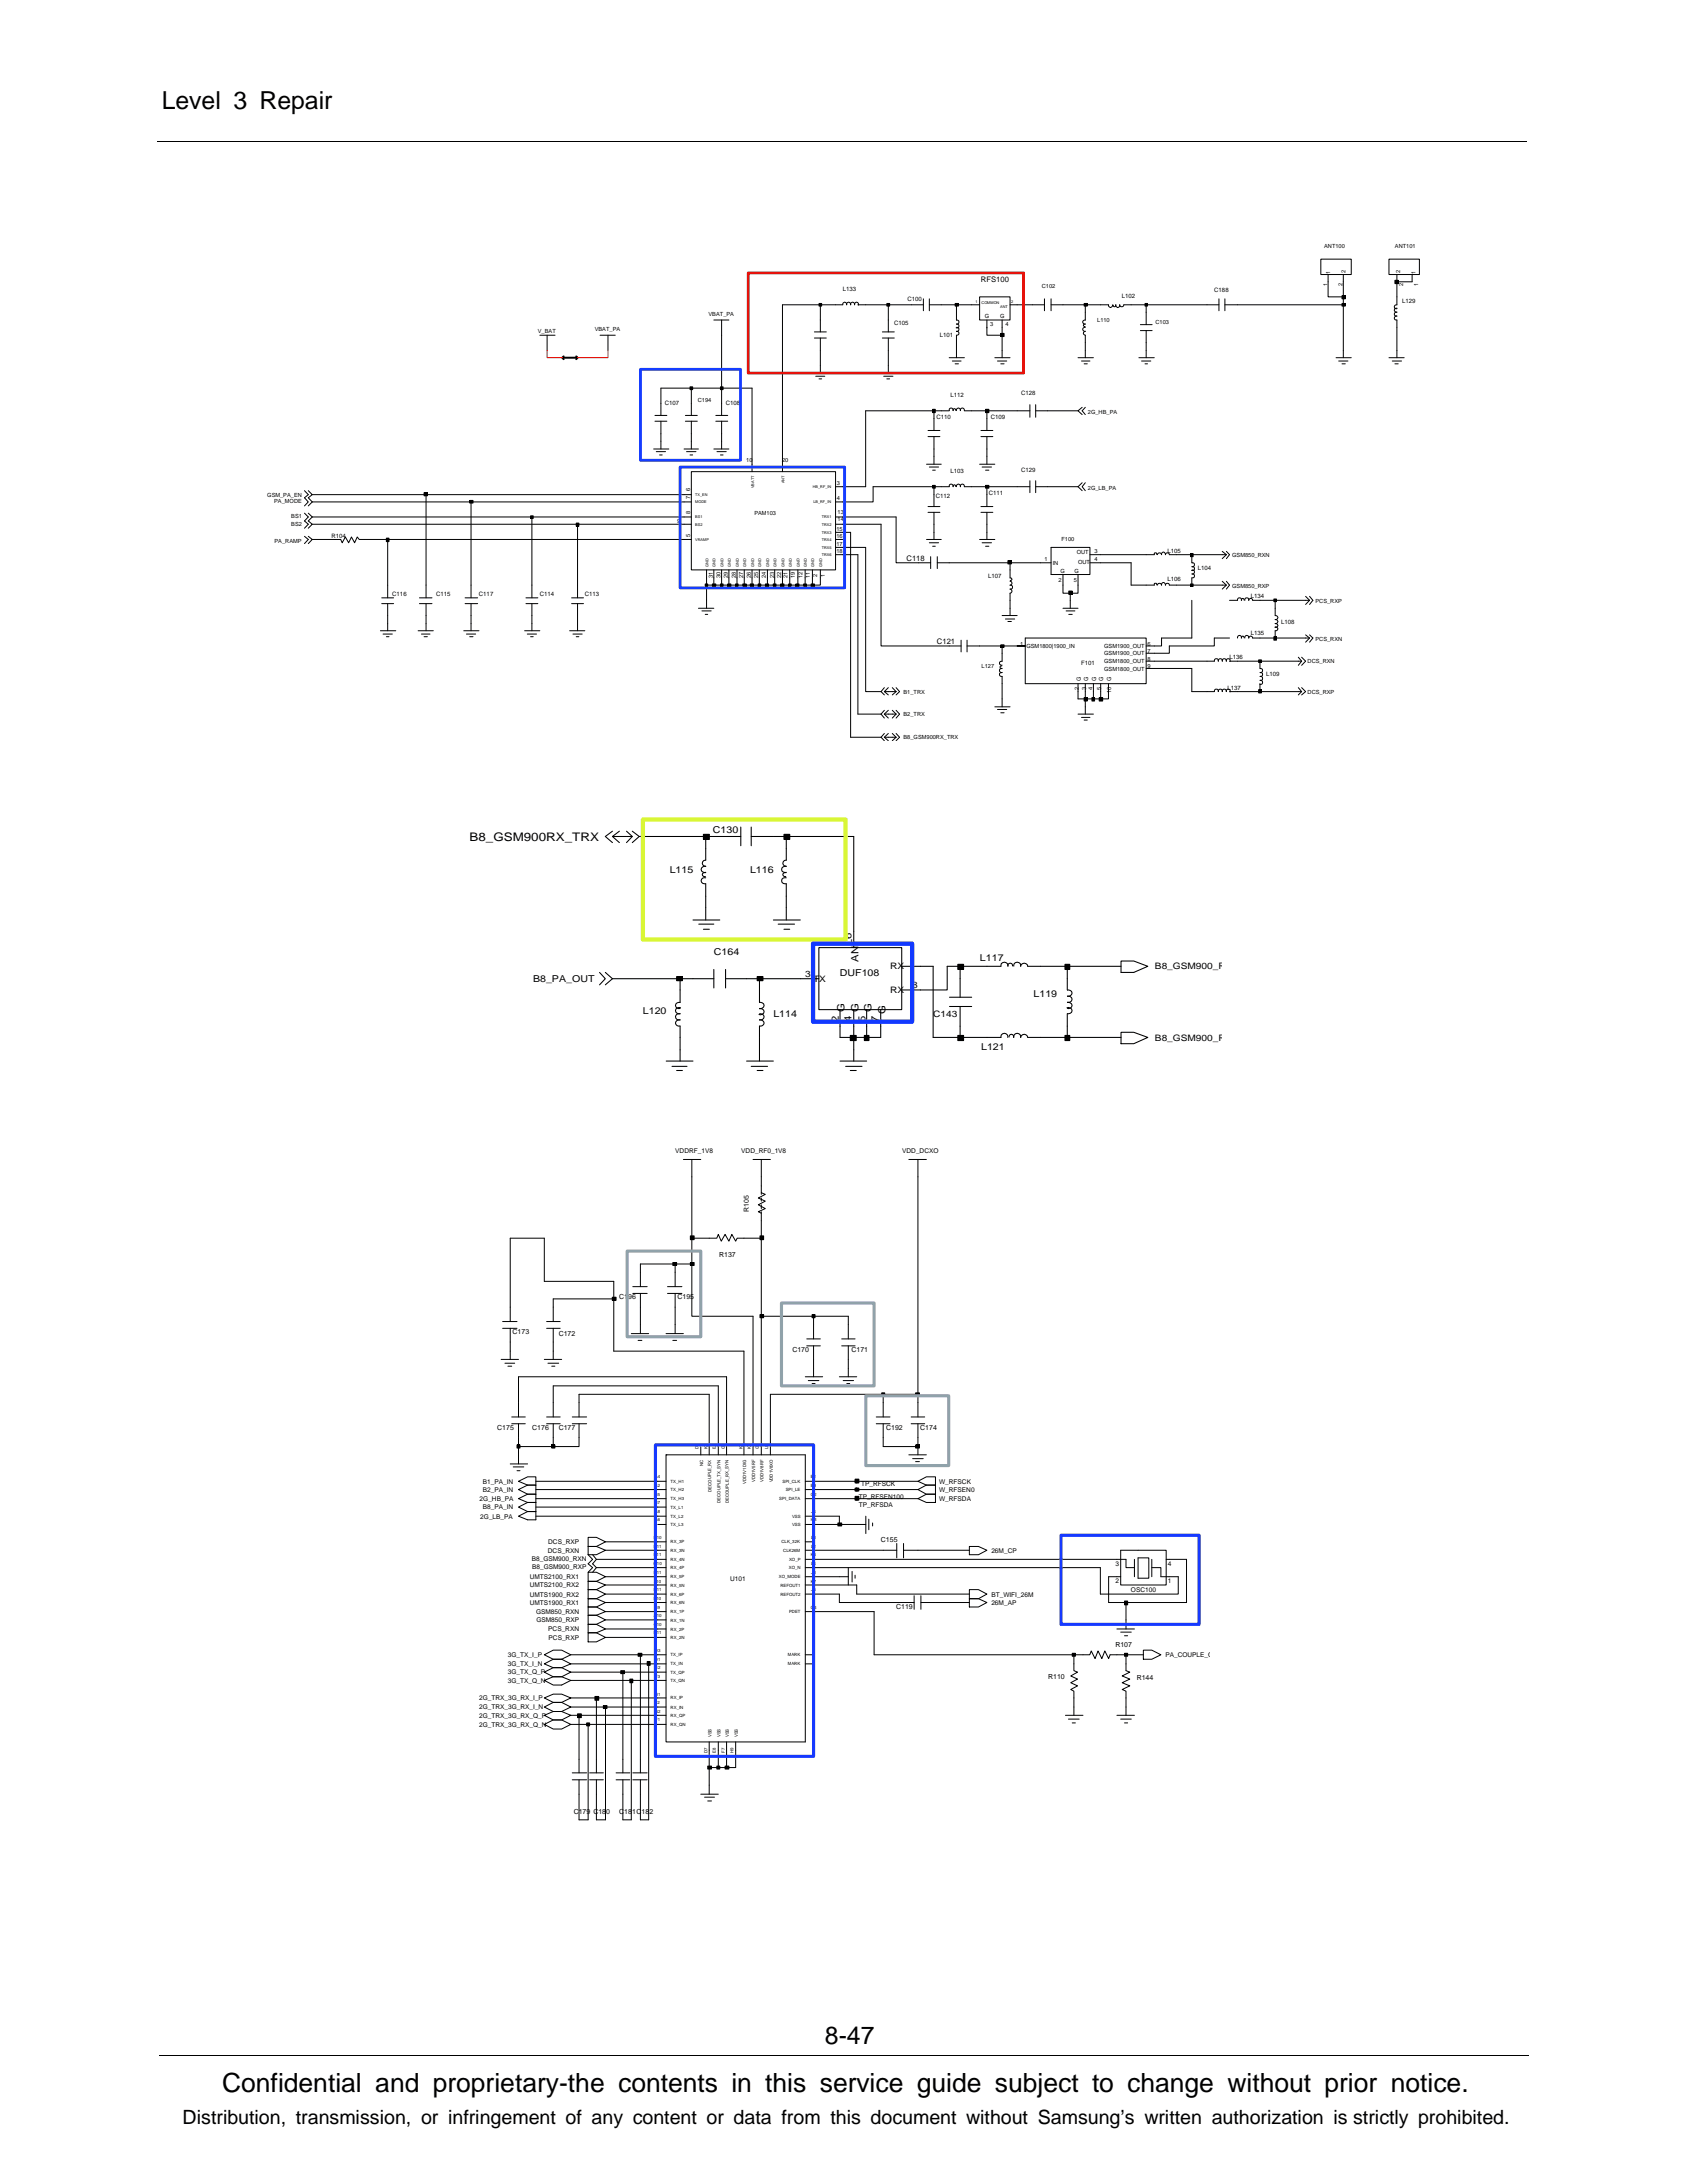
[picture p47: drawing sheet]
<svg xmlns="http://www.w3.org/2000/svg" width="216mm" height="279mm" viewBox="0 0 216 279" stroke-linecap="round" stroke-linejoin="round" font-family="sans-serif">
<defs><g id="words">
<text font-size="3.4" x="28.4" y="267.7">Confidential and proprietary-the contents in this service guide subject to change without prior notice.</text>
<g font-size="3.2">
<text x="20.7" y="14">Level 3 Repair</text>
<text x="105.6" y="261.6">8-47</text>
</g>
<text font-size="2.5" x="23.4" y="271.9">Distribution, transmission, or infringement of any content or data from this document without Samsung’s written authorization is strictly prohibited.</text>
<text font-size="1.5" x="60.1" y="107.6">B8_GSM900RX_TRX</text>
<g font-size="1.3">
<text x="109" y="120.1" transform="rotate(-90 109 120.1)">6</text>
<text x="109.9" y="123.1" transform="rotate(-90 109.9 123.1)">ANT</text>
<text x="107.4" y="130.8" transform="rotate(-90 107.4 130.8)">2</text>
<text x="108.1" y="129.5" transform="rotate(-90 108.1 129.5)">G</text>
<text x="109" y="130.8" transform="rotate(-90 109 130.8)">4</text>
<text x="109.9" y="129.5" transform="rotate(-90 109.9 129.5)">G</text>
<text x="110.8" y="130.8" transform="rotate(-90 110.8 130.8)">5</text>
<text x="111.5" y="129.5" transform="rotate(-90 111.5 129.5)">G</text>
<text x="112.4" y="130.8" transform="rotate(-90 112.4 130.8)">7</text>
<text x="113.3" y="129.8" transform="rotate(-90 113.3 129.8)">G</text>
</g>
<g font-size="1.2">
<text x="91.2" y="106.7">C130</text>
<text x="85.7" y="111.7">L115</text>
<text x="96" y="111.7">L116</text>
<text x="68.2" y="125.7">B8_PA_OUT</text>
<text x="91.4" y="122.2">C164</text>
<text x="107.5" y="124.9">DUF108</text>
<text x="125.4" y="123">L117</text>
<text x="82.3" y="129.8">L120</text>
<text x="99" y="130.1">L114</text>
<text x="132.3" y="127.6">L119</text>
<text x="125.6" y="134.4">L121</text>
</g>
<g font-size="1.1">
<text x="103.1" y="125">3</text>
<text x="104.1" y="125.7">TX</text>
<text x="113.9" y="124.1">RX</text>
<text x="116.4" y="123.4">1</text>
<text x="147.8" y="124.1">B8_GSM900_R</text>
<text x="113.9" y="127.1">RX</text>
<text x="116.7" y="126.4">8</text>
<text x="119.4" y="130.1">C143</text>
<text x="147.8" y="133.2">B8_GSM900_R</text>
</g>
<g font-size="1">
<text x="125.5" y="36.2">RFS100</text>
<text x="116" y="71.8">C118</text>
<text x="119.9" y="82.4">C121</text>
</g>
<g font-size=".9">
<text x="95.8" y="155.1" transform="rotate(-90 95.8 155.1)">R105</text>
<text x="92" y="160.9">R137</text>
<text x="79.2" y="166.3">C196</text>
<text x="86.7" y="166.3">C195</text>
<text x="65.6" y="170.8">C173</text>
<text x="71.5" y="171">C172</text>
<text x="101.4" y="173">C170</text>
<text x="109" y="173">C171</text>
<text x="63.6" y="183">C175</text>
<text x="68.1" y="183">C176</text>
<text x="71.5" y="183">C177</text>
<text x="113.4" y="183">C192</text>
<text x="117.8" y="183">C174</text>
<text x="112.7" y="197.3">C155</text>
<text x="114.7" y="206">C119</text>
<text x="134.1" y="214.9">R110</text>
<text x="142.7" y="210.7">R107</text>
<text x="145.5" y="215.1">R144</text>
<text x="73.4" y="232.2">C179 C180</text>
<text x="79.2" y="232.2">C181C182</text>
</g>
<g font-size=".8">
<text x="107.8" y="37.3">L133</text>
<text x="114.4" y="41.6">C105</text>
<text x="116.1" y="38.5">C100</text>
<text x="143.6" y="38.1">L102</text>
<text x="155.4" y="37.4">C188</text>
<text x="179.5" y="38.8">L129</text>
<text x="120.3" y="43.2">L101</text>
<text x="85.1" y="51.9">C107</text>
<text x="92.9" y="51.9">C108</text>
<text x="119.9" y="53.6">C110</text>
<text x="121.6" y="50.9">L112</text>
<text x="126.8" y="53.6">C109</text>
<text x="130.7" y="50.6">C128</text>
<text x="119.8" y="63.7">C112</text>
<text x="121.6" y="60.5">L103</text>
<text x="126.6" y="63.4">C111</text>
<text x="130.7" y="60.4">C129</text>
<text x="42.4" y="68.9">R104</text>
<text x="149.4" y="70.8">L105</text>
<text x="50.2" y="76.3">C116</text>
<text x="55.8" y="76.3">C115</text>
<text x="61.3" y="76.3">C117</text>
<text x="69.1" y="76.3">C114</text>
<text x="74.8" y="76.3">C113</text>
<text x="126.5" y="74">L107</text>
<text x="149.4" y="74.4">L106</text>
<text x="153.3" y="72.9">L104</text>
<text x="160.1" y="76.6">L134</text>
<text x="160.1" y="81.3">L135</text>
<text x="164" y="79.8">L108</text>
<text x="138.3" y="85.1">F101</text>
<text x="157.1" y="88.3">L137</text>
<text x="157.4" y="84.4">L136</text>
<text x="162" y="86.6">L109</text>
<text x="86.4" y="147.6">VDDRF_1V8</text>
<text x="94.9" y="147.6">VDD_RF0_1V8</text>
<text x="115.5" y="147.6">VDD_DCXO</text>
<text x="61.8" y="191">B2_PA_IN</text>
<text x="61.8" y="189.9">B1_PA_IN</text>
<text x="109.9" y="191.8">TP_RFSEN100</text>
<text x="110.2" y="190.2">TP_RFSCK</text>
<text x="120.2" y="191">W_RFSEN0</text>
<text x="120.2" y="189.9">W_RFSCK</text>
<text x="61.4" y="192.1">2G_HB_PA</text>
<text x="61.5" y="194.4">2G_LB_PA</text>
<text x="61.8" y="193.2">B8_PA_IN</text>
<text x="70.2" y="197.7">DCS_RXP</text>
<text x="109.9" y="192.9">TP_RFSDA</text>
<text x="120.2" y="192.1">W_RFSDA</text>
<text x="67.8" y="203.2">UMTS2100_RX2</text>
<text x="67.8" y="202.1">UMTS2100_RX1</text>
<text x="68.1" y="199.8">B8_GSM900_RXN</text>
<text x="68.1" y="200.9">B8_GSM900_RXP</text>
<text x="70.1" y="198.7">DCS_RXN</text>
<text x="93.5" y="202.4">U101</text>
<text x="126.9" y="198.7">26M_CP</text>
<text x="142.8" y="202.6">2</text>
<text x="142.8" y="200.4">3</text>
<text x="144.7" y="203.8">OSC100</text>
<text x="149.4" y="200.4">4</text>
<text x="149.4" y="202.6">1</text>
<text x="67.8" y="204.3">UMTS1900_RX2</text>
<text x="67.8" y="205.4">UMTS1900_RX1</text>
<text x="68.6" y="206.6">GSM850_RXN</text>
<text x="68.6" y="207.6">GSM850_RXP</text>
<text x="70.2" y="208.8">PCS_RXN</text>
<text x="70.2" y="209.9">PCS_RXP</text>
<text x="126.9" y="205.4">26M_AP</text>
<text x="126.9" y="204.3">BT_WIFI_26M</text>
<text x="65" y="214.3">3G_TX_Q_P</text>
<text x="65" y="215.4">3G_TX_Q_N</text>
<text x="65" y="212.1">3G_TX_I_P</text>
<text x="65" y="213.3">3G_TX_I_N</text>
<text x="149.1" y="212.1">PA_COUPLE_O</text>
<text x="61.3" y="217.6">2G_TRX_3G_RX_I_P</text>
<text x="61.3" y="218.8">2G_TRX_3G_RX_I_N</text>
<text x="61.3" y="219.9">2G_TRX_3G_RX_Q_P</text>
<text x="61.3" y="221">2G_TRX_3G_RX_Q_N</text>
</g>
<g font-size=".7">
<text x="169.5" y="31.8">ANT100</text>
<text x="170.2" y="35.1" transform="rotate(-90 170.2 35.1)">1</text>
<text x="172.2" y="34.9" transform="rotate(-90 172.2 34.9)">2</text>
<text x="178.5" y="31.8">ANT101</text>
<text x="179.2" y="34.9" transform="rotate(-90 179.2 34.9)">2</text>
<text x="181.1" y="35.1" transform="rotate(-90 181.1 35.1)">1</text>
<text x="90.7" y="40.5">VBAT_PA</text>
<text x="126" y="40.7">G</text>
<text x="126.7" y="41.7">3</text>
<text x="128" y="40.7">G</text>
<text x="128.7" y="41.7">4</text>
<text x="133.3" y="36.8">C102</text>
<text x="140.4" y="41.2">L110</text>
<text x="147.9" y="41.5">C103</text>
<text x="169.9" y="36.6" transform="rotate(-90 169.9 36.6)">1</text>
<text x="171.8" y="36.6" transform="rotate(-90 171.8 36.6)">2</text>
<text x="179.6" y="36.6" transform="rotate(-90 179.6 36.6)">2</text>
<text x="181.5" y="36.6" transform="rotate(-90 181.5 36.6)">1</text>
<text x="68.8" y="42.6">V_BAT</text>
<text x="76.1" y="42.4">VBAT_PA</text>
<text x="89.3" y="51.4">C194</text>
<text x="139.2" y="53">2G_HB_PA</text>
<text x="95.5" y="59.2">10</text>
<text x="100.1" y="59.2">20</text>
<text x="34.2" y="63.6">GSM_PA_EN</text>
<text x="35.1" y="64.4">PA_MODE</text>
<text x="88.3" y="65.8" transform="rotate(-90 88.3 65.8)">8</text>
<text x="88.3" y="63.9" transform="rotate(-90 88.3 63.9)">7</text>
<text x="88.3" y="62.9" transform="rotate(-90 88.3 62.9)">6</text>
<text x="96.5" y="65.9">PAM103</text>
<text x="107.1" y="62.1">3</text>
<text x="107.1" y="64.1">4</text>
<text x="107.2" y="65.8">13</text>
<text x="139.2" y="62.7">2G_LB_PA</text>
<text x="35.1" y="69.5">PA_RAMP</text>
<text x="37.3" y="67.3">BS2</text>
<text x="37.3" y="66.4">BS1</text>
<text x="86.7" y="67">9</text>
<text x="88.3" y="68.7" transform="rotate(-90 88.3 68.7)">5</text>
<text x="107" y="67.9">15</text>
<text x="107" y="68.9">16</text>
<text x="107" y="69.8">17</text>
<text x="107" y="70.8">18</text>
<text x="107.2" y="66.7">14</text>
<text x="133.7" y="71.8">1</text>
<text x="135.8" y="69.2">F100</text>
<text x="137.8" y="71">OUT</text>
<text x="140.1" y="70.8">3</text>
<text x="140.1" y="71.8">4</text>
<text x="157.7" y="71.4">GSM850_RXN</text>
<text x="91.2" y="74" transform="rotate(-90 91.2 74)">31</text>
<text x="92.2" y="74" transform="rotate(-90 92.2 74)">30</text>
<text x="93.2" y="74" transform="rotate(-90 93.2 74)">29</text>
<text x="94.2" y="74" transform="rotate(-90 94.2 74)">28</text>
<text x="95.1" y="74" transform="rotate(-90 95.1 74)">27</text>
<text x="96.1" y="74" transform="rotate(-90 96.1 74)">26</text>
<text x="97" y="74" transform="rotate(-90 97 74)">25</text>
<text x="98" y="74" transform="rotate(-90 98 74)">24</text>
<text x="99.1" y="74" transform="rotate(-90 99.1 74)">23</text>
<text x="100" y="74" transform="rotate(-90 100 74)">22</text>
<text x="100.8" y="74" transform="rotate(-90 100.8 74)">21</text>
<text x="101.7" y="74" transform="rotate(-90 101.7 74)">19</text>
<text x="102.7" y="74" transform="rotate(-90 102.7 74)">12</text>
<text x="103.7" y="74" transform="rotate(-90 103.7 74)">11</text>
<text x="104.6" y="73.9" transform="rotate(-90 104.6 73.9)">2</text>
<text x="105.6" y="73.9" transform="rotate(-90 105.6 73.9)">1</text>
<text x="134.7" y="72.3">IN</text>
<text x="135.4" y="74.5">2</text>
<text x="135.7" y="73.4">G</text>
<text x="137.4" y="74.5">5</text>
<text x="137.5" y="73.4">G</text>
<text x="138" y="72.2">OUT</text>
<text x="157.7" y="75.2">GSM850_RXP</text>
<text x="168.4" y="77.2">PCS_RXP</text>
<text x="130.6" y="82.7">1</text>
<text x="131.4" y="83">GSM1800|1900_IN</text>
<text x="141.3" y="83">GSM1900_OUT</text>
<text x="141.3" y="83.9">GSM1900_OUT</text>
<text x="146.9" y="82.7">6</text>
<text x="146.9" y="83.6">7</text>
<text x="168.4" y="82">PCS_RXN</text>
<text x="115.6" y="88.8">B1_TRX</text>
<text x="125.6" y="85.6">L127</text>
<text x="138.1" y="88.3" transform="rotate(-90 138.1 88.3)">2</text>
<text x="138.3" y="87.2" transform="rotate(-90 138.3 87.2)">G</text>
<text x="139" y="88.3" transform="rotate(-90 139 88.3)">3</text>
<text x="139.3" y="87.2" transform="rotate(-90 139.3 87.2)">G</text>
<text x="139.8" y="88.3" transform="rotate(-90 139.8 88.3)">4</text>
<text x="140.3" y="87.2" transform="rotate(-90 140.3 87.2)">G</text>
<text x="140.9" y="88.3" transform="rotate(-90 140.9 88.3)">5</text>
<text x="141.2" y="87.2" transform="rotate(-90 141.2 87.2)">G</text>
<text x="141.3" y="84.9">GSM1800_OUT</text>
<text x="141.3" y="85.8">GSM1800_OUT</text>
<text x="142.2" y="87.2" transform="rotate(-90 142.2 87.2)">G</text>
<text x="142.2" y="88.7" transform="rotate(-90 142.2 88.7)">10</text>
<text x="146.9" y="84.6">8</text>
<text x="146.9" y="85.6">9</text>
<text x="167.3" y="84.9">DCS_RXN</text>
<text x="167.3" y="88.8">DCS_RXP</text>
<text x="115.6" y="94.6">B8_GSM900RX_TRX</text>
<text x="115.6" y="91.7">B2_TRX</text>
</g>
<g font-size=".6">
<text x="89.4" y="185.5" transform="rotate(-90 89.4 185.5)">D5</text>
<text x="90.6" y="185.5" transform="rotate(-90 90.6 185.5)">K9</text>
<text x="91.6" y="185.5" transform="rotate(-90 91.6 185.5)">E4</text>
<text x="92.8" y="185.5" transform="rotate(-90 92.8 185.5)">G6</text>
<text x="95" y="185.5" transform="rotate(-90 95 185.5)">K1</text>
<text x="96.1" y="185.5" transform="rotate(-90 96.1 185.5)">K3</text>
<text x="97.1" y="185.5" transform="rotate(-90 97.1 185.5)">G4</text>
<text x="98.3" y="185.5" transform="rotate(-90 98.3 185.5)">L6</text>
<text x="83.8" y="191.4">B5</text>
<text x="83.8" y="190.3">A2</text>
<text x="83.8" y="189.2">A4</text>
<text x="85.8" y="190.9">TX_H2</text>
<text x="85.8" y="189.8">TX_H1</text>
<text x="90" y="187.6" transform="rotate(-90 90 187.6)">NC</text>
<text x="91" y="190.9" transform="rotate(-90 91 190.9)">DECOUPLE_RX</text>
<text x="95.5" y="189.9" transform="rotate(-90 95.5 189.9)">VDD1V1DIG</text>
<text x="96.6" y="189.7" transform="rotate(-90 96.6 189.7)">VDD1V5RF</text>
<text x="97.7" y="189.7" transform="rotate(-90 97.7 189.7)">VDD1V8RF</text>
<text x="98.9" y="189.7" transform="rotate(-90 98.9 189.7)">VDD1V8XO</text>
<text x="100.1" y="189.8">SPI_CLK</text>
<text x="100.6" y="190.9">SPI_LE</text>
<text x="103.8" y="190.3">B3</text>
<text x="103.8" y="191.4">C2</text>
<text x="103.8" y="189.2">B1</text>
<text x="83.7" y="197">E10</text>
<text x="83.8" y="192.5">B7</text>
<text x="83.8" y="194.7">A6</text>
<text x="83.8" y="193.7">A8</text>
<text x="85.8" y="197.5">RX_3P</text>
<text x="85.8" y="192">TX_H3</text>
<text x="85.8" y="193.1">TX_L1</text>
<text x="85.8" y="195.3">TX_L3</text>
<text x="85.8" y="194.2">TX_L2</text>
<text x="92.2" y="192.3" transform="rotate(-90 92.2 192.3)">DECOUPLE_TX_SYN</text>
<text x="93.3" y="192.4" transform="rotate(-90 93.3 192.4)">DECOUPLE_RX_SYN</text>
<text x="99.7" y="192">SPI_DATA</text>
<text x="100" y="197.5">CLK_32K</text>
<text x="101.4" y="195.3">VSS</text>
<text x="101.4" y="194.2">VSS</text>
<text x="103.8" y="194.7">H3</text>
<text x="103.8" y="197">L8</text>
<text x="103.8" y="193.7">J4</text>
<text x="83.7" y="200.4">G10</text>
<text x="83.7" y="203.7">K11</text>
<text x="83.7" y="201.4">H11</text>
<text x="83.7" y="198.1">D11</text>
<text x="83.7" y="199.2">F11</text>
<text x="83.7" y="202.6">J10</text>
<text x="85.8" y="202">RX_5P</text>
<text x="85.8" y="203.1">RX_5N</text>
<text x="85.8" y="199.8">RX_4N</text>
<text x="85.8" y="200.8">RX_4P</text>
<text x="85.8" y="198.6">RX_3N</text>
<text x="99.7" y="202">XO_MODE</text>
<text x="99.9" y="203.1">REFOUT1</text>
<text x="100.2" y="198.6">CLK26M</text>
<text x="101" y="200.8">XO_N</text>
<text x="101" y="199.8">XO_P</text>
<text x="103.8" y="199.2">K5</text>
<text x="103.8" y="202.6">K7</text>
<text x="103.8" y="198.1">L2</text>
<text x="103.8" y="200.4">L4</text>
<text x="103.8" y="203.7">J6</text>
<text x="103.8" y="201.4">J8</text>
<text x="83.7" y="209.2">B11</text>
<text x="83.7" y="208.1">C10</text>
<text x="83.7" y="206.9">A10</text>
<text x="83.7" y="204.8">L10</text>
<text x="83.8" y="205.9">B9</text>
<text x="85.8" y="205.3">RX_6N</text>
<text x="85.8" y="204.2">RX_6P</text>
<text x="85.8" y="209.8">RX_2N</text>
<text x="85.8" y="206.5">RX_1P</text>
<text x="85.8" y="208.7">RX_2P</text>
<text x="85.8" y="207.5">RX_1N</text>
<text x="99.9" y="204.2">REFOUT2</text>
<text x="101" y="206.5">PDET</text>
<text x="103.8" y="205.9">C4</text>
<text x="83.8" y="212.6">D1</text>
<text x="83.8" y="211.4">D3</text>
<text x="83.8" y="214.8">F3</text>
<text x="83.8" y="213.6">E2</text>
<text x="85.8" y="215.3">TX_QN</text>
<text x="85.8" y="213.1">TX_IN</text>
<text x="85.8" y="212">TX_IP</text>
<text x="85.8" y="214.2">TX_QP</text>
<text x="100.8" y="212">MARK</text>
<text x="100.8" y="213.1">MARK</text>
<text x="104" y="211.4">1</text>
<text x="104" y="212.6">2</text>
<text x="83.8" y="217">H1</text>
<text x="83.8" y="219.3">G2</text>
<text x="83.9" y="218.1">J2</text>
<text x="83.9" y="220.3">F1</text>
<text x="85.8" y="217.5">RX_IP</text>
<text x="85.8" y="218.7">RX_IN</text>
<text x="85.8" y="220.9">RX_QN</text>
<text x="85.8" y="219.8">RX_QP</text>
<text x="90.6" y="224.4" transform="rotate(-90 90.6 224.4)">D7</text>
<text x="91" y="222.4" transform="rotate(-90 91 222.4)">VSS</text>
<text x="91.6" y="224.3" transform="rotate(-90 91.6 224.3)">E8</text>
<text x="92.2" y="222.4" transform="rotate(-90 92.2 222.4)">VSS</text>
<text x="92.8" y="224.3" transform="rotate(-90 92.8 224.3)">F7</text>
<text x="93.3" y="222.4" transform="rotate(-90 93.3 222.4)">VSS</text>
<text x="93.9" y="224.4" transform="rotate(-90 93.9 224.4)">H9</text>
<text x="94.4" y="222.4" transform="rotate(-90 94.4 222.4)">VSS</text>
</g>
<g font-size=".5">
<text x="124.8" y="38.8">1</text>
<text x="125.6" y="38.9">COMMON</text>
<text x="128" y="39.5">ANT</text>
<text x="129.4" y="38.8">2</text>
<text x="89" y="63.5">TX_EN</text>
<text x="89" y="64.4">MODE</text>
<text x="96.5" y="62.5" transform="rotate(-90 96.5 62.5)">VBATT</text>
<text x="100.4" y="61.8" transform="rotate(-90 100.4 61.8)">ANT</text>
<text x="104" y="62.5">HB_RF_IN</text>
<text x="104.1" y="64.4">LB_RF_IN</text>
<text x="89" y="66.4">BS1</text>
<text x="89" y="67.3">BS2</text>
<text x="89" y="69.2">VRAMP</text>
<text x="105.2" y="67.3">TRX2</text>
<text x="105.2" y="68.3">TRX3</text>
<text x="105.2" y="69.2">TRX4</text>
<text x="105.2" y="70.3">TRX5</text>
<text x="105.2" y="71.2">TRX6</text>
<text x="105.2" y="66.4">TRX1</text>
<text x="90.7" y="72.5" transform="rotate(-90 90.7 72.5)">GND</text>
<text x="91.6" y="72.5" transform="rotate(-90 91.6 72.5)">GND</text>
<text x="92.6" y="72.5" transform="rotate(-90 92.6 72.5)">GND</text>
<text x="93.5" y="72.5" transform="rotate(-90 93.5 72.5)">GND</text>
<text x="94.6" y="72.5" transform="rotate(-90 94.6 72.5)">GND</text>
<text x="95.5" y="72.5" transform="rotate(-90 95.5 72.5)">GND</text>
<text x="96.5" y="72.5" transform="rotate(-90 96.5 72.5)">GND</text>
<text x="97.4" y="72.5" transform="rotate(-90 97.4 72.5)">GND</text>
<text x="98.4" y="72.5" transform="rotate(-90 98.4 72.5)">GND</text>
<text x="99.4" y="72.5" transform="rotate(-90 99.4 72.5)">GND</text>
<text x="100.4" y="72.5" transform="rotate(-90 100.4 72.5)">GND</text>
<text x="101.3" y="72.5" transform="rotate(-90 101.3 72.5)">GND</text>
<text x="102.3" y="72.5" transform="rotate(-90 102.3 72.5)">GND</text>
<text x="103.3" y="72.5" transform="rotate(-90 103.3 72.5)">GND</text>
<text x="104.2" y="72.5" transform="rotate(-90 104.2 72.5)">GND</text>
<text x="105.2" y="72.5" transform="rotate(-90 105.2 72.5)">GND</text>
</g>
</g></defs>
<g fill="none" stroke="#000" stroke-width=".13">
<path d="M20.2 18.1h175.3M104.8 38.8h.4v.4h-.4zM105 39v3.5M108.3 39a.25 .25 0 0 0-.2-.3 .25 .25 0 0 0-.2 .3h-7.8v21.4M108.4 39a.25 .25 0 0 1 .2-.3 .25 .25 0 0 1 .2 .3M108.9 39a.26 .26 0 0 1 .2-.3 .26 .26 0 0 1 .3 .3v-.1a.26 .26 0 0 1 .3-.2 .26 .26 0 0 1 .2 .4M109.8 39h8.4M113.5 38.8h.4v.4h-.4zM113.7 39v3.5M118.2 38.2v1.6M118.9 39h6.5M118.9 38.2v1.6"/>
<path d="M122.2 38.8h.5v.4h-.5zM122.4 39v2M125.4 38h3.9v3h-3.9zM129.3 39h4.4M133.7 38.2v1.6M134.5 39h7.4a.25 .25 0 0 0 .2 .3 .25 .25 0 0 0 .3-.3M134.5 38.2v1.6M138.7 38.8h.4v.4h-.4zM138.9 39v2M142.8 39v.2l-.2 .1-.1-.1v-.1M142.8 39a.25 .25 0 0 0 .3 .3 .25 .25 0 0 0 .2-.3v.2a.27 .27 0 0 0 .3 .1 .27 .27 0 0 0 .2-.3h12.2M146.5 38.8h.4v.4h-.4z"/>
<path d="M146.7 39v2.6M156 38.2v1.6M156.8 38.2v1.6M169 33.2h3.9v1.9h-3.9zM170 35.1v2.9h1.9v1M171.7 38.8h.5v.4h-.5zM171.7 37.8h.5v.4h-.5zM171.9 35.1v2.9M171.9 39v6.8M171.9 39h-15.1M177.8 33.2h3.9v1.9h-3.9zM178.5 35.9h.4v.4h-.4z"/>
<path d="M178.8 40a.26 .26 0 0 0-.4 .2l.2 .2h.2M178.8 39h-.1a.26 .26 0 0 0-.3 .3 .26 .26 0 0 0 .4 .2M178.8 35.1v3.9M178.8 39.5a.26 .26 0 0 0-.4 .2 .26 .26 0 0 0 .3 .3l.1-.1M180.7 35.1v1h-1.9M69.1 42.9h1.9M70 42.9v2M76.8 42.9h1.9M77.8 42.9v2M83.7 57.5h1.9M83.8 53.2h1.5M83.8 53.9h1.5"/>
<path d="M84 57.8h1.2M84.4 58.2h.4M84.6 53.2v-3.5h11.6v10.7M84.6 53.9v3.6M87.5 57.5h1.9M87.7 53.2h1.5M87.7 53.9h1.5M87.9 57.8h1.2M88.3 49.5h.3v.4h-.3zM88.3 58.2h.3M88.5 49.7v3.5M88.5 53.9v3.6"/>
<path d="M91.4 57.5h1.9M91.4 41h1.9M91.6 53.2h1.5M91.6 53.9h1.5M91.8 57.8h1.1M92.2 49.5h.3v.4h-.3zM92.2 58.2h.3M92.4 41v12.2M92.4 53.9v3.6M104 47.8h1.9M104.2 43.3h1.5M104.2 42.5h1.5"/>
<path d="M104.4 48.2h1.2M104.8 48.5h.4M105 43.3v4.5M112.8 47.8h1.9M112.9 43.3h1.5M112.9 42.5h1.5M113.1 48.2h1.2M113.5 48.5h.4M113.7 43.3v4.5M118.6 59.4h1.9M118.8 55.9h1.5M118.8 55.1h1.5"/>
<path d="M118.9 59.8h1.2M119.4 52.4h.3v.4h-.3zM119.5 52.6v2.5M119.5 55.9v3.5M121.5 45.8h1.9M121.9 46.2h1.1M122 52.6v-.1a.26 .26 0 0 0-.2-.3 .26 .26 0 0 0-.3 .1v.3h-10.7v9.7h-3.9M122.2 46.6h.5M122.3 52.5l-.1-.2h-.1l-.1 .1v.2M122.4 41a.25 .25 0 0 1 .3 .2 .25 .25 0 0 1-.3 .3M122.4 41.9a.25 .25 0 0 1 .3 .3 .25 .25 0 0 1-.3 .2M122.4 41.5a.25 .25 0 0 1 .3 .3 .25 .25 0 0 1-.3 .2"/>
<path d="M122.4 42.4h.2a.26 .26 0 0 1 0 .5h-.2v2.9M122.4 52.6a.26 .26 0 0 1 .3-.4 .26 .26 0 0 1 .2 .4M122.9 52.6a.26 .26 0 0 1 .2-.4 .26 .26 0 0 1 .3 .3v.1M123.4 52.6h8.4M125.4 59.4h1.9M125.5 55.9h1.6M125.5 55.1h1.6M125.7 59.8h1.2M126.1 52.4h.5v.4h-.5zM126.3 41.9v1h1.9M126.3 41v1M126.3 52.6v2.5"/>
<path d="M126.3 55.9v3.5M127.3 45.8h2M127.7 46.2h1.1M128.1 42.7h.4v.4h-.4zM128.1 46.6h.4M128.2 41v4.8M131.8 51.8v1.6M132.5 52.6h5.5M132.5 51.8v1.6M138 45.8h1.9M138.4 46.2h1.1M138.5 52.1l-.5 .5 .5 .5"/>
<path d="M138.7 46.6h.4M138.9 42.4l-.2 .1-.1 .2 .3 .2v2.9M138.9 41.5a.17 .17 0 0 0-.3 .1 .18 .18 0 0 0 .3 .2M138.9 41.9a.25 .25 0 0 0-.3 .2 .25 .25 0 0 0 .1 .3h.2M138.9 41a.25 .25 0 0 0-.3 .1 .25 .25 0 0 0 .1 .3l.2 .1M138.9 52.1l-.4 .5 .4 .5M145.8 45.8h1.9M145.9 42.3h1.5M145.9 41.6h1.5M146.1 46.2h1.2M146.5 46.6h.4M146.7 42.3v3.5"/>
<path d="M171 45.8h1.9M171.3 46.2h1.2M171.7 46.6h.5M177.8 45.8h1.9M178.2 46.2h1.2M178.5 46.6h.4M178.8 40.5a.25 .25 0 0 0-.4 .2 .25 .25 0 0 0 .4 .3v4.8M39 62.8l.5 .5-.5 .4 .5 .5-.5 .5M39 65.7l.5 .5-.5 .5 .5 .4-.5 .5M39 68.6l.5 .4-.5 .6M39.5 68.6l.5 .4-.5 .6M39.5 62.8l.5 .5-.5 .4 .5 .5"/>
<path d="M39.5 65.7l.5 .5M40 66.2l-.5 .5 .5 .4-.5 .5M40 69h3.6l.2 .5 .4-.8 .4 .8 .4-.8 .4 .8 .3-.8 .3 .3h42.5M40 64.2l-.5 .5M40 64.2h48.5M40 63.3h48.5M40 66.2h48.5M40 67.1h48.5M48.9 76.5h1.5M48.9 77.3h1.5M49.4 68.9h.4v.4h-.4zM49.6 69v7.5"/>
<path d="M49.6 77.3v3.4M53.7 76.5h1.6M53.7 77.3h1.6M54.3 63.1h.4v.4h-.4zM54.5 63.3v13.2M54.5 77.3v3.4M59.5 76.5h1.6M59.5 77.3h1.6M60.1 64.1h.4v.3h-.4zM60.3 64.2v12.3M60.3 77.3v3.4M67.3 76.5h1.5"/>
<path d="M67.3 77.3h1.5M67.9 66h.3v.4h-.3zM68.1 66.2v10.3M68.1 77.3v3.4M73.2 76.5h1.5M73.2 77.3h1.5M73.7 67h.4v.4h-.4zM73.9 67.1v9.4M73.9 77.3v3.4M88.5 60.4h18.4v12.5h-18.4zM89.4 77.9h2M89.8 78.2h1.2"/>
<path d="M90.3 74.7h.3v.4h-.3zM90.3 78.6h.3M90.4 74.9h13.6M90.4 72.9v5M91.2 74.7h.4v.4h-.4zM91.4 72.9v2M92.2 74.7h.3v.4h-.3zM92.4 72.9v2M93.1 74.7h.4v.4h-.4zM93.3 72.9v2M94.1 74.7h.4v.4h-.4zM94.3 72.9v2"/>
<path d="M95.1 74.7h.4v.4h-.4zM95.2 72.9v2M96 74.7h.4v.4h-.4zM96.2 72.9v2M97 74.7h.4v.4h-.4zM97.2 72.9v2M98 74.7h.4v.4h-.4zM98.2 72.9v2M99 74.7h.3v.4h-.3zM99.1 72.9v2M99.9 74.7h.4v.4h-.4zM100.1 72.9v2"/>
<path d="M100.9 74.7h.4v.4h-.4zM101.1 72.9v2M101.9 74.7h.4v.4h-.4zM102.1 72.9v2M102.8 74.7h.4v.4h-.4zM103 72.9v2M103.8 74.7h.4v.4h-.4zM104 72.9v2M105 72.9v2h-1M106.9 70.1h3.9v18.4h2M106.9 67.1h5.9v15.6h10.2M106.9 66.2h7.8v5.8h4.4"/>
<path d="M106.9 71h2.9v20.4h3M106.9 69h.9M106.9 68.1h2v26.3h3.9M118.6 69h1.9M118.8 65.6h1.5M118.8 64.8h1.5M118.9 69.5h1.2M119.1 71.2v1.6M119.4 62.1h.3v.4h-.3zM119.4 69.9h.3M119.4 60.2h.3M119.5 62.3v2.5"/>
<path d="M119.5 65.6v3.4M120 71.2v1.6M122 62.3a.26 .26 0 0 0-.3-.3 .26 .26 0 0 0-.2 .3h-9.8v1.9h-4.8M122.3 62.3v-.2l-.2-.1-.1 .1v.2M122.4 62.3a.26 .26 0 0 1 .3-.3 .26 .26 0 0 1 .2 .3M122.9 62.3a.26 .26 0 0 1 .3-.3 .26 .26 0 0 1 .2 .3M123.4 62.3h8.4M125.4 69h1.9M125.5 65.6h1.6M125.5 64.8h1.6M125.7 69.5h1.2M126.1 62.1h.5v.4h-.5z"/>
<path d="M126.1 69.9h.5M126.1 60.2h.5M126.3 62.3v2.5M126.3 65.6v3.4M128.2 78.8h2M128.7 79.2h1.2M129 71.8h.4v.4h-.4zM129 79.5h.4M129.3 74.4l.2 .1a.28 .28 0 0 1-.2 .4 .26 .26 0 0 1 .3 .2 .26 .26 0 0 1-.1 .3h-.2a.26 .26 0 0 1 .2 .3 .26 .26 0 0 1-.2 .2v2.9M129.3 72v2h.1l.1 .1-.2 .2M131.8 61.5v1.6M132.5 61.5v1.6"/>
<path d="M132.5 62.3h5.5M134.5 70.1h5v3.4h-5zM134.5 72h-14.5M136 73.5v2.4h1M136 77.9h2M136.4 78.2h1.2M136.8 75.6h.4v.5h-.4zM136.8 78.6h.4M137 75.9v2M138 73.5v2.4h-1M138 62.3l.5 .5M138.5 61.8l-.5 .5"/>
<path d="M138.9 61.8l-.4 .5 .4 .5M139.5 72h5.3v2.9h2.9a.17 .17 0 0 1 .2-.2 .17 .17 0 0 1 .1 .2M148 71v-.1a.17 .17 0 0 0-.2-.1 .17 .17 0 0 0-.1 .2h-8.2M148.1 71a.27 .27 0 0 1 .3-.2 .27 .27 0 0 1 .3 .2 .25 .25 0 0 1 0-.3 .25 .25 0 0 1 .3 0l.1 .3M148.1 74.9a.27 .27 0 0 1 .3-.2 .27 .27 0 0 1 .3 .2 .25 .25 0 0 1 0-.3 .25 .25 0 0 1 .3 0l.1 .3M149.2 71v-.1a.26 .26 0 0 1 .3-.1 .26 .26 0 0 1 .1 .2h7.4M149.2 74.9v-.1a.26 .26 0 0 1 .3-.1 .26 .26 0 0 1 .1 .2h7.4M152.4 74.7h.3v.4h-.3zM152.4 70.8h.3v.4h-.3zM152.5 76.8v4.9h-3.8v1h-2M152.5 71v1M152.5 74v.9"/>
<path d="M152.5 72l.3 .1a.26 .26 0 0 1 .1 .3 .26 .26 0 0 1-.4 .1l.3 .1a.26 .26 0 0 1 .1 .2 .26 .26 0 0 1-.3 .2h-.1M152.5 73h.3a.26 .26 0 0 1 .1 .3 .26 .26 0 0 1-.3 .1l.2 .1a.26 .26 0 0 1 .1 .3 .26 .26 0 0 1-.3 .2h-.1M156.4 74.4l.6 .5-.6 .5M156.4 70.6l.6 .4M157 74.4l.4 .5-.4 .5M157 70.6l.4 .4-.4 .5M157 71l-.6 .5M157.4 76.8h1M158.4 76.8a.26 .26 0 0 1 .2-.3 .26 .26 0 0 1 .3 .1v.2M159.2 76.8l-.1-.2-.2 .1v.1M159.3 76.8a.26 .26 0 0 1 .2-.3 .26 .26 0 0 1 .3 .1v.2a.25 .25 0 0 1 .3-.2 .25 .25 0 0 1 .2 .2h7.3M163 76.7h.4v.3h-.4z"/>
<path d="M163.2 78.8h.1a.26 .26 0 0 1 .2 .2 .26 .26 0 0 1-.1 .3h-.2M163.2 79.8a.28 .28 0 0 1 .4 .3 .27 .27 0 0 1-.4 .2M163.2 79.3a.25 .25 0 0 1 .3 .3 .25 .25 0 0 1-.3 .2M163.2 76.8v2M167.1 76.3l.5 .5M167.6 76.3l.4 .5-.4 .6M167.6 76.8l-.5 .6M48.7 80.7h2M49 81.2h1.2M49.4 81.5h.4M53.5 80.7h2M53.9 81.2h1.1"/>
<path d="M54.3 81.5h.4M59.4 80.7h1.9M59.7 81.2h1.2M60.1 81.5h.4M67.1 80.7h2M67.5 81.2h1.2M67.9 81.5h.3M72.9 80.7h1.9M73.3 81.2h1.2M73.7 81.5h.4M112.8 91.4l.4 .5M112.8 94.4l.4 .4"/>
<path d="M112.8 88.5l.4 .4M113.2 91.4h1.5M113.2 90.9l-.4 .5M113.2 91.4l.5 .5M113.2 88.5h1.5M113.2 94.4h1.5M113.2 93.9l-.4 .5M113.2 94.4l.5 .4M113.2 88l-.4 .5M113.2 88.5l.5 .4M113.7 90.9l-.5 .5M113.7 93.9l-.5 .5"/>
<path d="M113.7 88l-.5 .5M114.2 90.9l.5 .5M114.2 93.9l.5 .5M114.2 88l.5 .5M114.7 90.9l.4 .5-.4 .5M114.7 91.4l-.5 .5M114.7 93.9l.4 .5-.4 .4M114.7 94.4l-.5 .4M114.7 88l.4 .5-.4 .4M114.7 88.5l-.5 .4M123 81.9v1.5M123.8 82.7h6.4"/>
<path d="M123.8 81.9v1.5M127.3 90.5h2M127.7 90.8h1.1M128.1 82.5h.4v.3h-.4zM128.1 91.2h.4M128.2 85.2l-.2 .1v.2h.2M128.2 84.6a.26 .26 0 0 0-.3 .3 .26 .26 0 0 0 .3 .2M128.2 85.6a.26 .26 0 0 0-.3 .2 .26 .26 0 0 0 .2 .3h.1M128.2 86.1a.26 .26 0 0 0-.3 .2 .26 .26 0 0 0 .3 .3v3.9M128.2 82.7v1.9M131.2 82.7h-1h1M131.2 81.7h15.5v5.8h-15.5z"/>
<path d="M138 87.5v2h2.9M138 91.4h1.9M138.4 91.8h1.1M138.7 89.3h.4v.4h-.4zM138.7 92.2h.4M138.9 87.5v3.9M139.7 89.3h.4v.4h-.4zM139.9 87.5v2M140.7 89.3h.4v.4h-.4zM140.9 87.5v2M141.9 87.5v2h-1M146.7 84.6h8.7"/>
<path d="M146.7 85.6h5.8v2.9h2.9M155.4 84.6a.26 .26 0 0 1 .2-.3 .26 .26 0 0 1 .3 .1v.2M155.4 88.5a.26 .26 0 0 1 .2-.3 .26 .26 0 0 1 .3 .1v.2M155.9 84.6a.27 .27 0 0 1 .2-.3 .27 .27 0 0 1 .3 .1v.2M155.9 88.5a.27 .27 0 0 1 .2-.3 .27 .27 0 0 1 .3 .1v.2M156.4 84.6l.1-.2a.26 .26 0 0 1 .4 0v.2M156.4 88.5l.1-.2a.26 .26 0 0 1 .4 0v.2M157 84.6a.25 .25 0 0 1 .2-.3 .25 .25 0 0 1 .2 .4M157 88.5a.25 .25 0 0 1 .2-.3 .25 .25 0 0 1 .2 .4M157.4 81.7h-2v1h-5.8v.9h-2.9M157.4 84.6h9.2M157.4 88.5h9.2"/>
<path d="M158.4 81.7v-.1a.26 .26 0 0 1 .2-.3 .26 .26 0 0 1 .3 .1v.3M159.2 81.6l-.1-.2-.2 .1v.2M159.3 81.7v-.1a.26 .26 0 0 1 .2-.3 .26 .26 0 0 1 .3 .1v.3a.26 .26 0 0 1 .2-.3 .26 .26 0 0 1 .3 .2v.1h7.3M161.1 88.3h.3v.4h-.3zM161.1 84.5h.3v.3h-.3zM161.2 84.6v1M161.2 87.5v1M161.3 85.6a.26 .26 0 0 1 .3 .2 .26 .26 0 0 1-.3 .3M161.3 86.1h.2a.27 .27 0 0 1 .1 .3 .27 .27 0 0 1-.3 .2 .26 .26 0 0 1 .3 .2 .26 .26 0 0 1-.1 .3h-.2M161.3 87.1a.26 .26 0 0 1 .3 .1 .26 .26 0 0 1-.1 .4h-.3M163 81.5h.4v.4h-.4zM163.2 80.2a.25 .25 0 0 1 .3 .3 .25 .25 0 0 1-.3 .2v1"/>
<path d="M166.2 84.1l.4 .5M166.2 88l.4 .5M166.6 84.1l.5 .5-.5 .6M166.6 84.6l-.4 .6M166.6 88l.5 .5-.5 .4M166.6 88.5l-.4 .4M167.1 81.3l.5 .4M167.6 81.3l.4 .4-.4 .5M167.6 81.7l-.5 .5M78.4 107.1h2.5M78.4 106.4l-.9 .7 .9 .7M78.4 107.1l.9 .7"/>
<path d="M79.3 106.4l-.9 .7M80.2 106.4l.7 .7-.7 .7M80.9 106.4l.9 .7M81.8 107.1h13M81.8 107.1l-.9 .7M88.7 117.8h3.4M89.4 118.3h2M90 106.8h.8v.6h-.8zM90 118.9h.8M90.3 112.4a.42 .42 0 0 0-.6 .3 .42 .42 0 0 0 .6 .4v4.7M90.3 110.9a.42 .42 0 0 0-.6 .4 .42 .42 0 0 0 .6 .4M90.3 111.7a.29 .29 0 0 0-.3 .1 .29 .29 0 0 0-.1 .3l.1 .1h.3"/>
<path d="M90.3 107.1v3h-.2a.39 .39 0 0 0 0 .7l.2 .1M94.8 105.9v2.3M96.1 107.1h13.2v14.2M96.1 105.9v2.3M99 117.8h3.4M99.6 118.3h2.1M100.3 106.8h.8v.6h-.8zM100.3 118.9h.8M100.6 111.7a.29 .29 0 0 0-.4 .4l.4 .1M100.6 112.4a.41 .41 0 0 0-.5 .1 .41 .41 0 0 0 .1 .6h.4v4.7M100.6 110.9h-.1a.44 .44 0 0 0-.4 .6l.1 .1 .4 .1M100.6 107.1v3h-.2a.39 .39 0 0 0 0 .7l.2 .1"/>
<path d="M76.7 124.5l.8 .8-.8 .7M77.5 124.5l.9 .8M78.4 125.3h13M78.4 125.3l-.9 .7M85.3 135.8h3.4M86 136.5h1.9M86.6 125h.7v.5h-.7zM86.6 137h.7M87 130.6v-.1a.43 .43 0 0 0-.4 .2 .43 .43 0 0 0-.1 .4l.2 .2h.3M87 129.8a.41 .41 0 0 0-.4 .1 .41 .41 0 0 0-.1 .4l.2 .2h.3M87 125.3v3a.43 .43 0 0 0-.4 .1 .43 .43 0 0 0-.1 .5l.2 .1 .3 .1M87 131.3v4.5"/>
<path d="M87.1 129a.41 .41 0 0 0-.6 .1 .41 .41 0 0 0 .2 .6h.3M91.4 124.1v2.3M92.9 125.3h11.9M92.9 124.1v2.3M95.5 135.8h3.5M96.1 136.5h2.1M96.9 125h.7v.5h-.7zM96.9 137h.7M97.2 125.3v3a.42 .42 0 0 1 .6 .4 .42 .42 0 0 1-.6 .4M97.2 129.8a.41 .41 0 0 1 .6 .3 .41 .41 0 0 1-.6 .4M97.2 129.1a.42 .42 0 0 1 .6 .4 .42 .42 0 0 1-.7 .3M97.2 130.6a.42 .42 0 0 1 .6 .3 .42 .42 0 0 1-.6 .4"/>
<path d="M97.2 131.3v4.5M104.8 121.3h10.6v7.9h-10.6zM107.5 135.8h3.4M107.5 129.2v3.6h5.2v-3.6M108.2 136.5h2.1M108.8 132.5h.8v.7h-.8zM108.8 137h.8M109.3 129.2v6.6M110.6 132.5h.6v.7h-.6zM110.9 129.2v3.6M115.4 123.7h4v9.1h8.7a.44 .44 0 0 1 .4-.5 .44 .44 0 0 1 .5 .5M121.5 128.8h2.9"/>
<path d="M121.5 127.6h2.9M122.6 132.5h.7v.7h-.7zM122.6 123.4h.7v.7h-.7zM122.9 123.7v3.9M122.9 128.8v4M128.1 123.7a.44 .44 0 0 1 .4-.5 .44 .44 0 0 1 .5 .5M128.1 123.7h-6.9v3h-5.8M129.1 132.7a.3 .3 0 0 1 .4-.3 .3 .3 0 0 1 .2 .4M129.6 123.6a.3 .3 0 0 0-.3-.3 .3 .3 0 0 0-.3 .4M129.8 132.8a.44 .44 0 0 1 .4-.6 .44 .44 0 0 1 .4 .6 .46 .46 0 0 1 .5-.4 .46 .46 0 0 1 .4 .4h12M129.8 123.7a.44 .44 0 0 1 .4-.6 .44 .44 0 0 1 .4 .6M130.6 123.7a.46 .46 0 0 1 .5-.4 .46 .46 0 0 1 .4 .4h12"/>
<path d="M136.3 132.5h.6v.7h-.6zM136.3 123.4h.6v.7h-.6zM136.5 129a.42 .42 0 0 1 .7 .3 .42 .42 0 0 1-.6 .4M136.6 123.7v3M136.6 129.8v3M136.6 127.5a.41 .41 0 0 1 .6 .4 .41 .41 0 0 1-.6 .4M136.6 128.3a.42 .42 0 0 1 .6 .4 .42 .42 0 0 1-.6 .4M136.6 126.7a.42 .42 0 0 1 .6 .4 .42 .42 0 0 1-.6 .4M143.5 123h1.6l1.8 .7-1.8 .8h-1.6zM143.5 132.1h1.6l1.8 .7-1.8 .8h-1.6zM87.5 148.4h2.2M88.3 158.2h.5v.5h-.5z"/>
<path d="M88.5 158.5h3.2l.2-.5 .4 .9 .5-.9 .5 .9 .4-.9 .4 .9 .2-.4h3.1M88.5 148.4v13.4M96.4 148.4h2.2M97.3 158.2h.4v.5h-.4zM97.4 148.4v4.3l.5 .2-.9 .4 .9 .4-.9 .5 .9 .5-.9 .4 .4 .2v30.9M97.4 152.7v.2M97.4 153.3v.4M97.4 154.2v.5M97.4 155.1v.2M116.3 148.4h2.3M117.5 148.4v33M64.1 174h2.3"/>
<path d="M64.3 170h1.9M64.3 169.1h1.9M64.6 174.5h1.3M65 174.9h.5M65.3 169.1v-10.6h4.4v5.5h8.8v8.9h16.7v13.3M65.3 170v4M69.7 174h2.2M70 170h1.7M70 169.1h1.7M70.1 174.5h1.4M70.6 174.9h.4M70.8 170v4"/>
<path d="M78.4 166h.4v.4h-.4zM78.5 166.2h-7.7v2.9M80.8 170.7h2.2M81 165.5h1.8M81 164.7h1.8M81.3 171.1h1.3M81.7 171.6h.4M82 165.5v5.2M85.2 170.7h2.3M85.4 165.5h1.9M85.4 164.7h1.9M85.7 171.1h1.3"/>
<path d="M86.1 161.6h.5v.4h-.5zM86.1 171.6h.5M86.4 161.8v2.9M86.4 165.5v5.2M88.3 161.6h.5v.4h-.5zM88.5 161.8v6.7h7.9v17.7M88.5 161.8h-6.5v2.9M97.3 168.3h.4v.4h-.4zM97.4 168.5h11.2v2.9M103.1 176.2h2.2M103.3 172.3h1.7M103.3 171.4h1.7"/>
<path d="M103.4 176.7h1.4M103.9 168.3h.4v.4h-.4zM103.9 177.1h.4M104.1 168.5v2.9M104.1 172.3v3.9M107.4 176.2h2.2M107.7 172.3h1.7M107.7 171.4h1.7M107.9 176.7h1.3M108.4 177.1h.4M108.6 172.3v3.9M112.8 178.3h.4v.3h-.4z"/>
<path d="M113 178.5v2.9M117.2 178.3h.5v.3h-.5zM117.5 178.5h-18.9v7.7M65.3 187.4h2.2M65.5 182.2h1.7M65.5 181.4h1.7M65.7 187.7h1.3M66.2 184.9h.3v.4h-.3zM66.2 188.2h.3M66.4 194.1l1.1-.6h1.1v1h-1.1zM66.4 192.9l1.1-.6h1.1v1.2h-1.1zM66.4 191.8l1.1-.6h1.1v1.1h-1.1z"/>
<path d="M66.4 190.6l1.1-.5h1.1v1.1h-1.1zM66.4 189.6l1.1-.6h1.1v1.1h-1.1zM66.4 181.4v-5.2h26.6v10M66.4 182.2v5.2M66.4 185.1h4.4M68.6 190.6h16.6M68.6 189.6h16.6M68.6 194.1h16.6M68.6 191.8h16.6M68.6 192.9h16.6M70 182.2h1.7M70 181.4h1.7"/>
<path d="M70.6 184.9h.4v.4h-.4zM70.8 181.4v-4h21.1v8.8M70.8 182.2v2.9M73.2 182.2h1.9M73.2 181.4h1.9M74.1 182.2v2.9h-3.3M74.1 181.4v-2.9h16.7v7.7M75.3 197.9h1l1.2 .5-1.2 .6h-1zM75.3 199l.5 .6-.5 .6 .5 .4-.5 .6M75.3 196.8h1l1.2 .5-1.2 .6h-1zM75.8 199l.5 .6M76.3 199.6l-.5 .6 .5 .4"/>
<path d="M76.3 199.6h8.9M77.5 198.4h7.7M77.5 197.3h7.7M84.2 195.1h1M85.2 186.2h17.9v36.7h-17.9zM85.2 186.2h.1M89.7 185.1v1.1M103.1 199.6h41v1h1.1M103.1 198.4h11.7M103.1 190.6h14.4M103.1 189.6h14.4M103.1 195.1h7.7"/>
<path d="M103.1 194.1h4.3v1M103.1 191.8h14.4M103.1 197.3h1M107.2 194.9h.5v.4h-.5zM109.4 191.5h.5v.5h-.5zM109.4 190.5h.5v.3h-.5zM109.4 189.3h.5v.5h-.5zM110.8 194.1v2.2M111.2 194.4v1.4M111.7 194.9v.4M112.1 182.2h1.8M112.1 181.4h1.8"/>
<path d="M113 182.2v2.9h4.5M114.8 197.5v1.9M115.6 198.4h8.5M115.6 197.5v1.9M116.3 186.2h2.3M116.6 182.2h1.7M116.6 181.4h1.7M116.8 186.7h1.4M117.2 184.9h.5v.4h-.5zM117.2 187.1h.5M117.5 189.6l1.1-.6h1.1v1.1h-1.1zM117.5 191.8l1.1-.6h1.1v1.1h-1.1z"/>
<path d="M117.5 190.6l1.1-.5h1.1v1.1h-1.1zM117.5 182.2v4M124.1 197.9h1.1l1.1 .5-1.1 .6h-1.1zM143.4 198.4h5.8v4.5h-5.8zM145.2 199.6v2.2M145.6 199.4h1.4v2.6h-1.4zM147.4 199.6v2.2M149.2 199.6h2.6v5.5h-7.7M69.7 211.8l1.1-.6h1.1l1.1 .6-1.1 .6h-1.1zM69.7 215.1l1.1-.5h1.1l1.1 .5-1.1 .6h-1.1zM69.7 217.3l1.1-.5h1.1l1.1 .5-1.1 .6h-1.1zM69.7 213l1.1-.6h1.1l1.1 .6-1.1 .4h-1.1z"/>
<path d="M69.7 214l1.1-.6h1.1l1.1 .6-1.1 .6h-1.1zM69.7 218.5l1.1-.6h1.1l1.1 .6-1.1 .6h-1.1zM69.7 219.5l1.1-.4h1.1l1.1 .4-1.1 .6h-1.1zM73 213h12.2M73 211.8h12.2M73 214h12.2M73 215.1h12.2M73 219.5h12.2M73 217.3h12.2M73 218.5h12.2M73.9 219.4h.5v.4h-.5zM74.1 219.5v7.4"/>
<path d="M75.3 202.4h1l1.2 .5-1.2 .6h-1zM75.3 203.5h1l1.2 .5-1.2 .6h-1zM75.3 206.7h1l1.2 .6-1.2 .6h-1zM75.3 201.2h1l1.2 .6-1.2 .6h-1zM75.3 207.9h1l1.2 .6-1.2 .5h-1zM75.3 209h1l1.2 .6-1.2 .5h-1zM75.3 204.6h1l1.2 .5-1.2 .6h-1zM75.3 205.7h1l1.2 .6-1.2 .4h-1zM76.1 217.1h.5v.5h-.5zM76.3 217.3v9.6M76.3 200.6h8.9M76.3 200.6l-.5 .6"/>
<path d="M77.2 218.3h.5v.4h-.5zM77.5 208.5h7.7M77.5 205.1h7.7M77.5 218.5v14.4h-1.2v-5.1M77.5 201.8h7.7M77.5 207.3h7.7M77.5 206.3h7.7M77.5 209.6h7.7M77.5 204h7.7M77.5 202.9h7.7M79.4 213.8h.5v.4h-.5zM79.7 214v12.9"/>
<path d="M80.6 214.9h.4v.5h-.4zM80.8 215.1v17.8h-1.1v-5.1M81.7 211.6h.4v.4h-.4zM82 211.8v15.1M82.8 212.7h.4v.4h-.4zM83 213v19.9h-1v-5.1M103.1 200.6h37.7v3.4h10v-2.2h-2.2v-1.2h-1.2M103.1 206.3h8.8v5.5h27.6l.2-.5 .4 1 .4-1 .5 1 .4-1 .5 1 .2-.5h4.2M103.1 204h4.3v1.1h9.6M103.1 201.8h5.5M103.1 213h1M103.1 211.8h1"/>
<path d="M103.1 202.9h6.5v1.1h14.5M108.6 200.6v2.3M109.1 201.1v1.4M109.4 201.6v.4M117 204.2v1.8M117.9 205.1h6.2M117.9 204.2v1.8M124.1 204.6h1.1l1.1 .5-1.1 .6h-1.1zM124.1 203.5h1.1l1.1 .5-1.1 .6h-1.1zM136.4 219.5h2.2M137.2 211.6h.4v.4h-.4zM137.4 211.8v2l.5 .2-.9 .5 .9 .4-.9 .5 .9 .4-.9 .4 .4 .3v3"/>
<path d="M142.9 208.5h2.3M142.9 219.5h2.3M143.4 201.8h-1.5v3.3h2.2M143.4 208.9h1.4M143.9 211.6h.4v.4h-.4zM143.9 204.9h.4v.5h-.4zM143.9 209.4h.4M144.1 211.8v2l.5 .2-1 .5 1 .4-1 .5 1 .4-1 .4 .5 .3v3M144.1 205.1v3.4M146.3 211.2h1.1l1.2 .6-1.2 .6h-1.1zM69.7 220.7l1.1-.6h1.1l1.1 .6-1.1 .6h-1.1zM73 220.7h12.2"/>
<path d="M73.2 227.8h1.9M73.2 226.9h1.9M75.1 220.5h.4v.4h-.4zM75.3 220.7v12.2h-1.2v-5.1M75.5 227.8h1.7M75.5 226.9h1.7M78.8 227.8h1.8M78.8 226.9h1.8M81 227.8h1.8M81 226.9h1.8M89.7 229.6h2.2M90.2 230h1.2"/>
<path d="M90.6 226h.5v.4h-.5zM90.6 230.5h.5M90.8 222.9v6.7M91.7 226h.4v.4h-.4zM91.9 222.9v3.3M92.8 226h.5v.4h-.5zM93 222.9v3.3M94.1 222.9v3.3h-3.3M136.7 220h1.4M137.2 220.5h.4M143.4 220h1.4M143.9 220.5h.4"/>
<path d="M20.4 263h175.3"/>
<circle cx="109.6" cy="190.7" r=".2"/>
<circle cx="109.6" cy="189.6" r=".2"/>
<circle cx="109.6" cy="191.8" r=".2"/>
</g>
<path d="M72 45.8h1.9M72.1 45.6l-.1 .2 .1 .2M73.7 45.6l.2 .2-.2 .2" fill="none" stroke="#000" stroke-width=".25"/>
<g fill="#000">
<path d="M104.8 38.8h.4v.4h-.4zM113.5 38.8h.4v.4h-.4zM122.2 38.8h.5v.4h-.5zM138.7 38.8h.4v.4h-.4zM146.5 38.8h.4v.4h-.4zM171.7 38.8h.5v.4h-.5zM171.7 37.8h.5v.4h-.5zM178.5 35.9h.4v.4h-.4zM88.3 49.5h.3v.4h-.3zM92.2 49.5h.3v.4h-.3zM119.4 52.4h.3v.4h-.3zM126.1 52.4h.5v.4h-.5z"/>
<path d="M128.1 42.7h.4v.4h-.4zM49.4 68.9h.4v.4h-.4zM54.3 63.1h.4v.4h-.4zM60.1 64.1h.4v.3h-.4zM67.9 66h.3v.4h-.3zM73.7 67h.4v.4h-.4zM90.3 74.7h.3v.4h-.3zM91.2 74.7h.4v.4h-.4zM92.2 74.7h.3v.4h-.3zM93.1 74.7h.4v.4h-.4zM94.1 74.7h.4v.4h-.4zM95.1 74.7h.4v.4h-.4z"/>
<path d="M96 74.7h.4v.4h-.4zM97 74.7h.4v.4h-.4zM98 74.7h.4v.4h-.4zM99 74.7h.3v.4h-.3zM99.9 74.7h.4v.4h-.4zM100.9 74.7h.4v.4h-.4zM101.9 74.7h.4v.4h-.4zM102.8 74.7h.4v.4h-.4zM103.8 74.7h.4v.4h-.4zM119.4 62.1h.3v.4h-.3zM126.1 62.1h.5v.4h-.5zM129 71.8h.4v.4h-.4z"/>
<path d="M136.8 75.6h.4v.5h-.4zM152.4 74.7h.3v.4h-.3zM152.4 70.8h.3v.4h-.3zM163 76.7h.4v.3h-.4zM128.1 82.5h.4v.3h-.4zM138.7 89.3h.4v.4h-.4zM139.7 89.3h.4v.4h-.4zM140.7 89.3h.4v.4h-.4zM161.1 88.3h.3v.4h-.3zM161.1 84.5h.3v.3h-.3zM163 81.5h.4v.4h-.4zM90 106.8h.8v.6h-.8z"/>
<path d="M100.3 106.8h.8v.6h-.8zM86.6 125h.7v.5h-.7zM96.9 125h.7v.5h-.7zM108.8 132.5h.8v.7h-.8zM110.6 132.5h.6v.7h-.6zM122.6 132.5h.7v.7h-.7zM122.6 123.4h.7v.7h-.7zM136.3 132.5h.6v.7h-.6zM136.3 123.4h.6v.7h-.6zM88.3 158.2h.5v.5h-.5zM97.3 158.2h.4v.5h-.4zM78.4 166h.4v.4h-.4z"/>
<path d="M86.1 161.6h.5v.4h-.5zM88.3 161.6h.5v.4h-.5zM97.3 168.3h.4v.4h-.4zM103.9 168.3h.4v.4h-.4zM112.8 178.3h.4v.3h-.4zM117.2 178.3h.5v.3h-.5zM66.2 184.9h.3v.4h-.3zM70.6 184.9h.4v.4h-.4zM107.2 194.9h.5v.4h-.5zM109.4 191.5h.5v.5h-.5zM109.4 190.5h.5v.3h-.5zM109.4 189.3h.5v.5h-.5z"/>
<path d="M117.2 184.9h.5v.4h-.5zM73.9 219.4h.5v.4h-.5zM76.1 217.1h.5v.5h-.5zM77.2 218.3h.5v.4h-.5zM79.4 213.8h.5v.4h-.5zM80.6 214.9h.4v.5h-.4zM81.7 211.6h.4v.4h-.4zM82.8 212.7h.4v.4h-.4zM137.2 211.6h.4v.4h-.4zM143.9 211.6h.4v.4h-.4zM143.9 204.9h.4v.5h-.4zM75.1 220.5h.4v.4h-.4z"/>
<path d="M90.6 226h.5v.4h-.5zM91.7 226h.4v.4h-.4zM92.8 226h.5v.4h-.5z"/>
</g>
<path d="M70 44.9v.9h2M77.8 44.9v.9h-3.9" fill="none" stroke="#ff0b0e" stroke-width=".13"/>
<path d="M95.8 34.9h35.2v12.9h-35.2z" fill="none" stroke="#e6120b" stroke-width=".36"/>
<path d="M82 47.3h12.8v11.6h-12.8zM87 59.8h21.1v15.4h-21.1z" fill="none" stroke="#153dff" stroke-width=".36"/>
<path d="M82.3 104.9h25.9v15.3h-25.9z" fill="none" stroke="#d9f636" stroke-width=".55"/>
<path d="M104.1 120.8h12.6v10h-12.6z" fill="none" stroke="#1239ff" stroke-width=".55"/>
<path d="M83.9 184.9h20.2v39.9h-20.2zM135.8 196.5h17.7v11.4h-17.7z" fill="none" stroke="#1639ff" stroke-width=".4"/>
<path d="M80.3 160.1h9.4v11h-9.4zM100 166.8h11.9v10.6h-11.9zM110.8 178.6h10.6v9h-10.6z" fill="none" stroke="#90a2aa" stroke-width=".4"/>
<use href="#words"/>
</svg>
